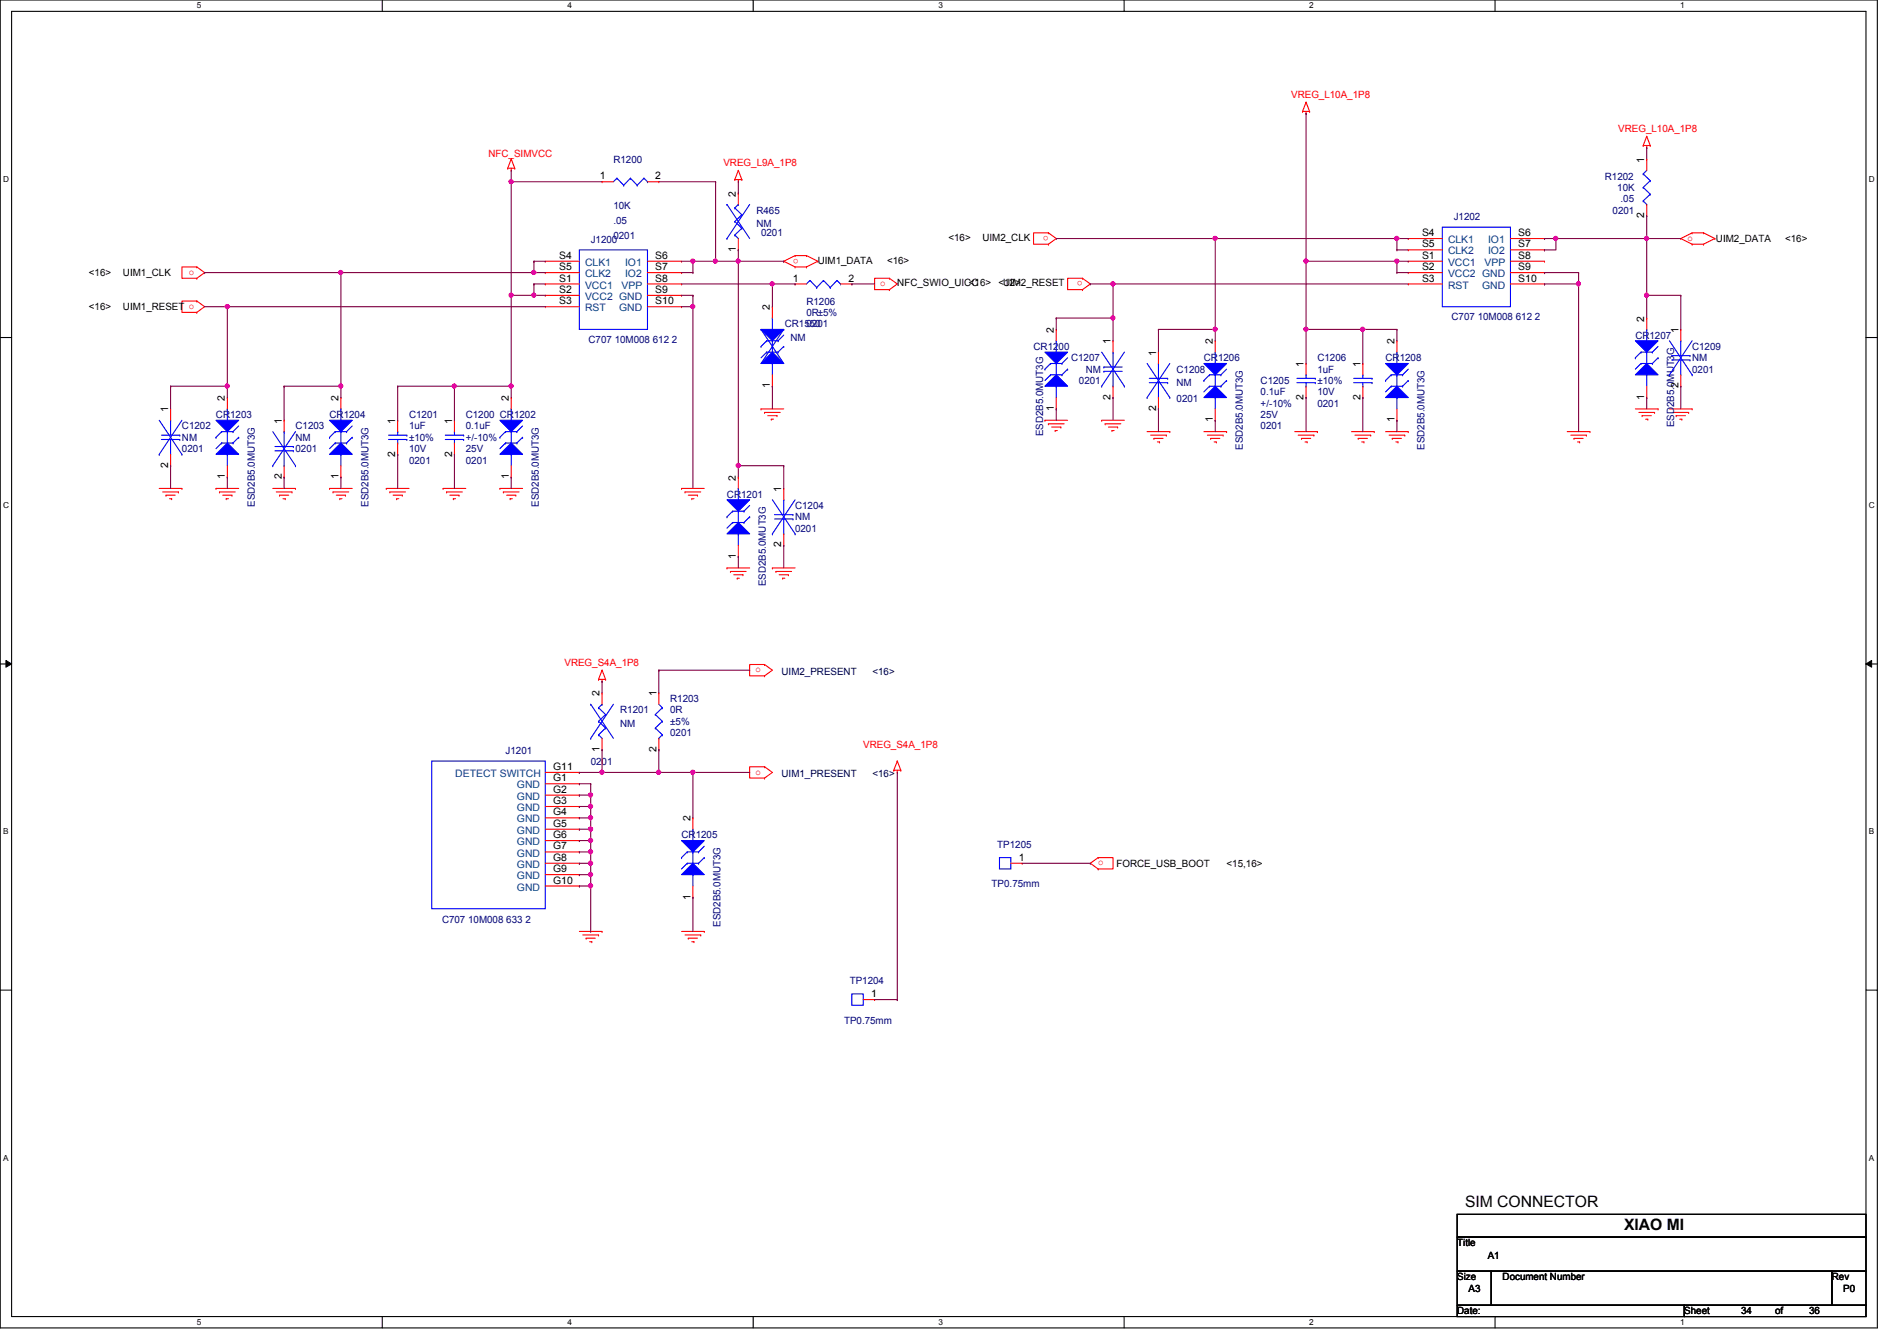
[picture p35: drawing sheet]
<svg xmlns="http://www.w3.org/2000/svg" width="297mm" height="210mm" viewBox="0 0 297 210" stroke-linecap="round" stroke-linejoin="round" font-family="sans-serif">
<defs><g id="words">
<g font-size="2.5">
<text x="229.4" y="188.9">SIM CONNECTOR</text>
<text x="254.3" y="192.5">XIAO MI</text>
</g>
<g font-size="1.6" fill="#f00">
<text x="202.2" y="15.3">VREG_L10A_1P8</text>
<text x="253.4" y="20.7">VREG_L10A_1P8</text>
<text x="76.5" y="24.6">NFC_SIMVCC</text>
<text x="113.3" y="26">VREG_L9A_1P8</text>
<text x="125" y="40.5" transform="rotate(180 125 40.5)">o</text>
<text x="164.2" y="36.9" transform="rotate(180 164.2 36.9)">o</text>
<text x="264.2" y="37.7">o</text>
<text x="29.5" y="43">o</text>
<text x="137.8" y="44.8">o</text>
<text x="169.5" y="44" transform="rotate(180 169.5 44)">o</text>
<text x="88.4" y="104.2">VREG_S4A_1P8</text>
<text x="118.3" y="105.2">o</text>
<text x="135.2" y="117">VREG_S4A_1P8</text>
<text x="118.3" y="121.2">o</text>
<text x="172" y="135.5">o</text>
</g>
<g font-size="1.6">
<text x="93.9" y="28.1">1</text>
<text x="102.6" y="28.1">2</text>
<text x="257.5" y="25.4" transform="rotate(-90 257.5 25.4)">1</text>
<text x="115.2" y="30.8" transform="rotate(-90 115.2 30.8)">2</text>
<text x="257.5" y="34.1" transform="rotate(-90 257.5 34.1)">2</text>
<text x="87.5" y="40.5">S4</text>
<text x="102.6" y="40.5">S6</text>
<text x="115.2" y="39.5" transform="rotate(-90 115.2 39.5)">1</text>
<text x="128.1" y="41.3">UIM1_DATA</text>
<text x="138.9" y="41.3">&lt;16&gt;</text>
<text x="148.5" y="37.7">&lt;16&gt;</text>
<text x="153.8" y="37.7">UIM2_CLK</text>
<text x="222.7" y="40.5">S1</text>
<text x="222.7" y="37">S4</text>
<text x="222.7" y="38.7">S5</text>
<text x="237.7" y="37">S6</text>
<text x="237.7" y="40.5">S8</text>
<text x="237.7" y="38.7">S7</text>
<text x="268.7" y="37.9">UIM2_DATA</text>
<text x="279.5" y="37.9">&lt;16&gt;</text>
<text x="13.9" y="43.2">&lt;16&gt;</text>
<text x="19.3" y="43.2">UIM1_CLK</text>
<text x="87.5" y="44.1">S1</text>
<text x="87.5" y="47.6">S3</text>
<text x="87.5" y="42.3">S5</text>
<text x="87.5" y="45.8">S2</text>
<text x="102.6" y="44.1">S8</text>
<text x="102.6" y="45.8">S9</text>
<text x="102.6" y="47.6">S10</text>
<text x="102.6" y="42.3">S7</text>
<text x="124.2" y="44.1">1</text>
<text x="132.8" y="44.1">2</text>
<text x="140.5" y="44.8">NFC_SWIO_UICC</text>
<text x="151.7" y="44.8">&lt;16&gt;</text>
<text x="156.3" y="44.8">&lt;12&gt;</text>
<text x="157.1" y="44.8">UIM2_RESET</text>
<text x="222.7" y="44.1">S3</text>
<text x="222.7" y="42.3">S2</text>
<text x="237.7" y="42.3">S9</text>
<text x="237.7" y="44.1">S10</text>
<text x="13.9" y="48.6">&lt;16&gt;</text>
<text x="19.3" y="48.6">UIM1_RESET o</text>
<text x="120.6" y="48.6" transform="rotate(-90 120.6 48.6)">2</text>
<text x="165" y="52.1" transform="rotate(-90 165 52.1)">2</text>
<text x="173.9" y="53.9" transform="rotate(-90 173.9 53.9)">1</text>
<text x="189.9" y="53.9" transform="rotate(-90 189.9 53.9)">2</text>
<text x="218.4" y="53.9" transform="rotate(-90 218.4 53.9)">2</text>
<text x="257.5" y="50.3" transform="rotate(-90 257.5 50.3)">2</text>
<text x="262.8" y="52.1" transform="rotate(-90 262.8 52.1)">1</text>
<text x="181" y="55.7" transform="rotate(-90 181 55.7)">1</text>
<text x="204.1" y="57.4" transform="rotate(-90 204.1 57.4)">1</text>
<text x="213" y="57.4" transform="rotate(-90 213 57.4)">1</text>
<text x="26.3" y="64.6" transform="rotate(-90 26.3 64.6)">1</text>
<text x="35.2" y="62.8" transform="rotate(-90 35.2 62.8)">2</text>
<text x="53" y="62.8" transform="rotate(-90 53 62.8)">2</text>
<text x="79.7" y="62.8" transform="rotate(-90 79.7 62.8)">2</text>
<text x="120.6" y="60.8" transform="rotate(-90 120.6 60.8)">1</text>
<text x="165" y="64.3" transform="rotate(-90 165 64.3)">1</text>
<text x="173.9" y="62.6" transform="rotate(-90 173.9 62.6)">2</text>
<text x="181" y="64.3" transform="rotate(-90 181 64.3)">2</text>
<text x="204.1" y="62.6" transform="rotate(-90 204.1 62.6)">2</text>
<text x="213" y="62.6" transform="rotate(-90 213 62.6)">2</text>
<text x="257.5" y="62.6" transform="rotate(-90 257.5 62.6)">1</text>
<text x="262.8" y="60.8" transform="rotate(-90 262.8 60.8)">2</text>
<text x="44.1" y="66.3" transform="rotate(-90 44.1 66.3)">1</text>
<text x="61.9" y="71.5" transform="rotate(-90 61.9 71.5)">2</text>
<text x="61.9" y="66.3" transform="rotate(-90 61.9 66.3)">1</text>
<text x="70.8" y="71.5" transform="rotate(-90 70.8 71.5)">2</text>
<text x="70.8" y="66.3" transform="rotate(-90 70.8 66.3)">1</text>
<text x="189.9" y="66.1" transform="rotate(-90 189.9 66.1)">1</text>
<text x="218.4" y="66.1" transform="rotate(-90 218.4 66.1)">1</text>
<text x="26.3" y="73.2" transform="rotate(-90 26.3 73.2)">2</text>
<text x="35.2" y="75" transform="rotate(-90 35.2 75)">1</text>
<text x="44.1" y="75" transform="rotate(-90 44.1 75)">2</text>
<text x="53" y="75" transform="rotate(-90 53 75)">1</text>
<text x="79.7" y="75" transform="rotate(-90 79.7 75)">1</text>
<text x="115.2" y="75.2" transform="rotate(-90 115.2 75.2)">2</text>
<text x="122.3" y="77" transform="rotate(-90 122.3 77)">1</text>
<text x="115.2" y="87.5" transform="rotate(-90 115.2 87.5)">1</text>
<text x="122.3" y="85.7" transform="rotate(-90 122.3 85.7)">2</text>
<text x="93.9" y="109" transform="rotate(-90 93.9 109)">2</text>
<text x="102.8" y="109" transform="rotate(-90 102.8 109)">1</text>
<text x="93.9" y="117.7" transform="rotate(-90 93.9 117.7)">1</text>
<text x="102.8" y="117.7" transform="rotate(-90 102.8 117.7)">2</text>
<text x="86.6" y="122.3">G1</text>
<text x="86.6" y="124.1">G2</text>
<text x="86.6" y="125.9">G3</text>
<text x="86.6" y="120.5">G11</text>
<text x="86.6" y="127.6">G4</text>
<text x="86.6" y="129.4">G5</text>
<text x="86.6" y="131.2">G6</text>
<text x="108.1" y="128.6" transform="rotate(-90 108.1 128.6)">2</text>
<text x="86.6" y="133">G7</text>
<text x="86.6" y="134.7">G8</text>
<text x="86.6" y="136.5">G9</text>
<text x="159.5" y="134.7">1</text>
<text x="174.8" y="135.7">FORCE_USB_BOOT</text>
<text x="192.1" y="135.7">&lt;15,16&gt;</text>
<text x="86.6" y="138.3">G10</text>
<text x="108.1" y="140.8" transform="rotate(-90 108.1 140.8)">1</text>
<text x="136.4" y="156.1">1</text>
<text x="228.2" y="195.1">Title</text>
<text x="233" y="197">A1</text>
<text x="228.2" y="200.4">Size</text>
<text x="230" y="202.2">A3</text>
<text x="235.3" y="200.4">Document Number</text>
<text x="286.8" y="200.4">Rev</text>
<text x="288.6" y="202.2">P0</text>
<text x="228.2" y="205.7">Date:</text>
<text x="263.7" y="205.7">Sheet</text>
<text x="272.6" y="205.7">34</text>
<text x="278" y="205.7">of</text>
<text x="283.3" y="205.7">36</text>
</g>
<g font-size="1.6" fill="#000080">
<text x="96.1" y="25.4">R1200</text>
<text x="251.3" y="28.1">R1202</text>
<text x="253.2" y="29.9">10K</text>
<text x="96.1" y="32.7">10K</text>
<text x="96.1" y="35.1">.05</text>
<text x="118.4" y="33.4">R465</text>
<text x="118.4" y="35.6">NM</text>
<text x="227.6" y="34.5">J1202</text>
<text x="252.5" y="33.4">0201</text>
<text x="253.7" y="31.7">.05</text>
<text x="92.5" y="38.1">J1200</text>
<text x="96.1" y="37.3">0201</text>
<text x="119.2" y="37">0201</text>
<text x="126.3" y="47.7">R1206</text>
<text x="92.2" y="53.7">C707 10M008 612 2</text>
<text x="122.9" y="51.2">CR1550</text>
<text x="123.8" y="53.3">NM</text>
<text x="126.3" y="49.4">0R±5%</text>
<text x="126.3" y="51.2">0201</text>
<text x="227.3" y="50.2">C707 10M008 612 2</text>
<text x="256.1" y="53">CR1207</text>
<text x="161.8" y="54.8">CR1200</text>
<text x="167.7" y="56.6">C1207</text>
<text x="170" y="58.3">NM</text>
<text x="184.2" y="58.3">C1208</text>
<text x="188.5" y="56.6">CR1206</text>
<text x="206.3" y="56.6">C1206</text>
<text x="206.3" y="58.3">1uF</text>
<text x="217" y="56.6">CR1208</text>
<text x="265" y="54.8">C1209</text>
<text x="265" y="56.6">NM</text>
<text x="265" y="58.3">0201</text>
<text x="33.8" y="65.4">CR1203</text>
<text x="51.6" y="65.4">CR1204</text>
<text x="64" y="65.4">C1201</text>
<text x="72.9" y="65.4">C1200 CR1202</text>
<text x="168.9" y="60.1">0201</text>
<text x="184.2" y="60.5">NM</text>
<text x="184.2" y="62.9">0201</text>
<text x="197.4" y="60.1">C1205</text>
<text x="197.4" y="61.9">0.1uF</text>
<text x="197.4" y="65.4">25V</text>
<text x="197.4" y="63.7">+/-10%</text>
<text x="206.3" y="63.7">0201</text>
<text x="206.3" y="61.9">10V</text>
<text x="206.3" y="60.1">±10%</text>
<text x="28.5" y="67.2">C1202</text>
<text x="28.5" y="69">NM</text>
<text x="28.5" y="70.8">0201</text>
<text x="46.3" y="67.2">C1203</text>
<text x="46.3" y="69">NM</text>
<text x="46.3" y="70.8">0201</text>
<text x="64" y="67.2">1uF</text>
<text x="64" y="70.8">10V</text>
<text x="64" y="69">±10%</text>
<text x="72.9" y="67.2">0.1uF</text>
<text x="72.9" y="70.8">25V</text>
<text x="72.9" y="69">+/-10%</text>
<text x="163.3" y="68.3" transform="rotate(-90 163.3 68.3)">ESD2B5.0MUT3G</text>
<text x="194.6" y="70.4" transform="rotate(-90 194.6 70.4)">ESD2B5.0MUT3G</text>
<text x="197.4" y="67.2">0201</text>
<text x="223.1" y="70.4" transform="rotate(-90 223.1 70.4)">ESD2B5.0MUT3G</text>
<text x="262.2" y="66.8" transform="rotate(-90 262.2 66.8)">ESD2B5.0MUT3G</text>
<text x="64" y="72.6">0201</text>
<text x="72.9" y="72.6">0201</text>
<text x="113.8" y="77.9">CR1201</text>
<text x="39.9" y="79.3" transform="rotate(-90 39.9 79.3)">ESD2B5.0MUT3G</text>
<text x="57.7" y="79.3" transform="rotate(-90 57.7 79.3)">ESD2B5.0MUT3G</text>
<text x="84.4" y="79.3" transform="rotate(-90 84.4 79.3)">ESD2B5.0MUT3G</text>
<text x="124.5" y="79.7">C1204</text>
<text x="124.5" y="81.4">NM</text>
<text x="124.5" y="83.2">0201</text>
<text x="119.9" y="91.7" transform="rotate(-90 119.9 91.7)">ESD2B5.0MUT3G</text>
<text x="97.1" y="111.7">R1201</text>
<text x="97.1" y="113.8">NM</text>
<text x="104.9" y="109.9">R1203</text>
<text x="104.9" y="111.7">0R</text>
<text x="104.9" y="113.5">±5%</text>
<text x="79.2" y="118.1">J1201</text>
<text x="92.5" y="119.7">0201</text>
<text x="104.9" y="115.2">0201</text>
<text x="106.7" y="131.2">CR1205</text>
<text x="156.2" y="132.7">TP1205</text>
<text x="155.3" y="138.9">TP0.75mm</text>
<text x="69.2" y="144.4">C707 10M008 633 2</text>
<text x="112.8" y="145.1" transform="rotate(-90 112.8 145.1)">ESD2B5.0MUT3G</text>
<text x="133.1" y="154">TP1204</text>
<text x="132.2" y="160.2">TP0.75mm</text>
</g>
<g font-size="1.6" fill="#004080">
<text x="91.6" y="41.6">CLK1</text>
<text x="97.9" y="41.6">IO1</text>
<text x="226.7" y="41.6">VCC1</text>
<text x="226.7" y="38.1">CLK1</text>
<text x="226.7" y="39.8">CLK2</text>
<text x="232.4" y="41.6">VPP</text>
<text x="233" y="38.1">IO1</text>
<text x="233" y="39.8">IO2</text>
<text x="91.6" y="45.2">VCC1</text>
<text x="91.6" y="43.4">CLK2</text>
<text x="91.6" y="46.9">VCC2 GND</text>
<text x="97.3" y="45.2">VPP</text>
<text x="97.9" y="43.4">IO2</text>
<text x="226.7" y="45.2">RST</text>
<text x="226.7" y="43.4">VCC2 GND</text>
<text x="232.1" y="45.2">GND</text>
<text x="91.6" y="48.7">RST</text>
<text x="96.9" y="48.7">GND</text>
<text x="71.3" y="121.6">DETECT SWITCH</text>
<text x="80.9" y="123.4">GND</text>
<text x="80.9" y="125.2">GND</text>
<text x="80.9" y="127">GND</text>
<text x="80.9" y="128.7">GND</text>
<text x="80.9" y="130.5">GND</text>
<text x="80.9" y="132.3">GND</text>
<text x="80.9" y="134.1">GND</text>
<text x="80.9" y="135.8">GND</text>
<text x="80.9" y="137.6">GND</text>
<text x="80.9" y="139.4">GND</text>
</g>
<g font-size="1.6" fill="#000040">
<text x="122.4" y="105.6">UIM2_PRESENT</text>
<text x="136.6" y="105.6">&lt;16&gt;</text>
<text x="122.4" y="121.6">UIM1_PRESENT</text>
<text x="136.6" y="121.6">&lt;16&gt;</text>
</g>
<g font-size="1.3">
<text x="30.8" y="1.3">5</text>
<text x="88.9" y="1.3">4</text>
<text x="146.9" y="1.3">3</text>
<text x="205" y="1.3">2</text>
<text x="263.1" y="1.3">1</text>
<text x=".5" y="28.4">D</text>
<text x="292.6" y="28.4">D</text>
<text x=".5" y="79.5">C</text>
<text x="292.6" y="79.5">C</text>
<text x=".5" y="130.6">B</text>
<text x="292.6" y="130.6">B</text>
<text x=".5" y="181.7">A</text>
<text x="292.6" y="181.7">A</text>
<text x="30.8" y="207.4">5</text>
<text x="88.9" y="207.4">4</text>
<text x="146.9" y="207.4">3</text>
<text x="205" y="207.4">2</text>
<text x="263.1" y="207.4">1</text>
</g>
</g></defs>
<path d="M0 0h294v207.9h-294zM1.8 1.8h290.4v204.3h-290.4z" fill="none" stroke="#000" stroke-width=".17"/>
<g fill="#fff">
<path d="M30.8 .2h.7v1.4h-.7z"/>
<path d="M30.8 206.2h.7v1.4h-.7z"/>
</g>
<path d="M59.9 0v1.8M59.9 206.1v1.8" fill="none" stroke="#000" stroke-width=".17"/>
<g fill="#fff">
<path d="M88.9 .2h.6v1.4h-.6z"/>
<path d="M88.9 206.2h.6v1.4h-.6z"/>
</g>
<path d="M117.9 0v1.8M117.9 206.1v1.8" fill="none" stroke="#000" stroke-width=".17"/>
<g fill="#fff">
<path d="M146.9 .2h.7v1.4h-.7z"/>
<path d="M146.9 206.2h.7v1.4h-.7z"/>
</g>
<path d="M176 0v1.8M176 206.1v1.8" fill="none" stroke="#000" stroke-width=".17"/>
<g fill="#fff">
<path d="M205 .2h.7v1.4h-.7z"/>
<path d="M205 206.2h.7v1.4h-.7z"/>
</g>
<path d="M234.1 0v1.8M234.1 206.1v1.8" fill="none" stroke="#000" stroke-width=".17"/>
<g fill="#fff">
<path d="M263.1 .2h.7v1.4h-.7z"/>
<path d="M263.1 206.2h.7v1.4h-.7z"/>
<path d="M.5 27.3h.9v1.4h-.9z"/>
<path d="M292.6 27.3h.9v1.4h-.9z"/>
<path d="M.5 78.4h.9v1.4h-.9z"/>
<path d="M292.6 78.4h.9v1.4h-.9z"/>
</g>
<path d="M0 52.8h1.8M292.2 52.8h1.8" fill="none" stroke="#000" stroke-width=".17"/>
<g fill="#fff">
<path d="M.5 129.5h.8v1.4h-.8z"/>
<path d="M292.6 129.5h.9v1.4h-.9z"/>
</g>
<path d="M0 103.9h1.8M292.2 103.9h1.8" fill="none" stroke="#000" stroke-width=".17"/>
<path d="M.9 103.4l.9 .5-.9 .5zM292.2 103.9l.9-.5v1z" fill="#000"/>
<path d="M.9 103.4l.9 .5-.9 .5zM292.2 103.9l.9-.5v1z" fill="none" stroke="#000" stroke-width=".16"/>
<g fill="#fff">
<path d="M.5 180.5h.8v1.4h-.8z"/>
<path d="M292.6 180.5h.9v1.4h-.9z"/>
</g>
<path d="M0 155h1.8M292.2 155h1.8M228.2 190.1h64v3.5h-64zM228.2 193.6h64v5.4h-64zM228.2 199h5.3v5.3h-5.3zM233.5 199h53.3v5.3h-53.3zM286.8 199h5.4v5.3h-5.4zM228.2 204.3h35.5v1.8h-35.5zM263.7 204.3h28.5v1.8h-28.5z" fill="none" stroke="#000" stroke-width=".17"/>
<g fill="none" stroke="#f00" stroke-width=".17">
<path d="M204 17.4h.1M204 17.4h1.1M204.5 17.8h.1M204.5 16h.1M204.5 17.4v.4M204.5 16l-.5 1.4M204.5 16l.6 1.4M205.1 17.4h.1M79.5 26.3h.1M79.5 26.3h1.1M80 26.7h.1M80 24.9h.1"/>
<path d="M80 26.3v.4M80 24.9l-.5 1.4M80 24.9l.6 1.4M80.6 26.3h.1M115.1 28.1h.1M115.1 28.1h1.1M115.6 28.4h.1M115.6 26.7h.1M115.6 28.1v.3M115.6 26.7l-.5 1.4M115.6 26.7l.6 1.4M116.2 28.1h.1"/>
<path d="M164.2 38.2h.1M164.2 36.4h.1M164.2 36.4h-2.4v1.8h2.4M164.2 36.4l1.2 .9-1.2 .9M257.3 22.8h.1M257.3 22.8h1.1M257.8 23.1h.1M257.8 21.3h.1M257.8 22.8v.3M257.8 21.3l.6 1.5M257.8 21.3l-.5 1.5M258.4 22.8h.1"/>
<path d="M263.2 37.3h.1M263.2 37.3l1.8 .9M265 36.4h.1M265 38.2h.1M265 36.4h1.7M265 36.4l-1.8 .9M265 38.2h1.7M266.7 36.4h.1M266.7 38.2h.1M266.7 36.4l1.8 .9M268.5 37.3h.1M268.5 37.3l-1.8 .9"/>
<path d="M30.8 47.1h.1M30.8 48.9h.1M30.8 47.1h-2.3v1.8h2.3M30.8 41.8h.1M30.8 43.6h.1M30.8 41.8h-2.3v1.8h2.3M30.8 47.1l1.2 .9-1.2 .9M30.8 41.8l1.2 .9-1.2 .9M122.7 40.9h.1M122.7 40.9l1.8 .9M124.5 41.8h.1M124.5 40h.1"/>
<path d="M124.5 41.8h1.8M124.5 40l-1.8 .9M124.5 40h1.8M126.3 41.8h.1M126.3 40h.1M126.3 40l1.8 .9M128.1 40.9h.1M128.1 40.9l-1.8 .9M139.3 43.6h.1M139.3 45.3h.1M139.3 43.6h-2.4v1.7h2.4M139.3 43.6l1.2 .8-1.2 .9"/>
<path d="M169.5 45.3h.1M169.5 43.6h.1M169.5 43.6h-2.3v1.7h2.3M169.5 43.6l1.2 .8-1.2 .9M24.9 76.5h3.6M25.5 77h2.4M26 77.5h.1M26 77.5h1.4M26.5 78.1h.4M26.9 78.1h.1M27.9 77h.1M28.5 76.5h.1"/>
<path d="M33.8 76.5h.1M33.8 76.5h3.6M34.4 77h.1M34.4 77h2.4M34.9 77.5h1.4M35.4 78.1h.1M35.4 78.1h.4M36.3 77.5h.1M42.7 76.5h3.6M43.3 77h2.4M43.8 77.5h.1M43.8 77.5h1.4"/>
<path d="M44.3 78.1h.4M44.7 78.1h.1M45.7 77h.1M46.3 76.5h.1M51.6 76.5h.1M51.6 76.5h3.6M52.2 77h.1M52.2 77h2.4M52.7 77.5h1.4M53.2 78.1h.1M53.2 78.1h.3M54.1 77.5h.1"/>
<path d="M60.5 76.5h.1M60.5 76.5h3.5M61 77h.1M61 77h2.5M61.5 77.5h1.5M62.1 78.1h.1M62.1 78.1h.3M63 77.5h.1M69.4 76.5h.1M69.4 76.5h3.5M69.9 77h.1M69.9 77h2.5"/>
<path d="M70.4 77.5h1.5M71 78.1h.1M71 78.1h.3M71.9 77.5h.1M78.3 76.5h.1M78.3 76.5h3.5M78.8 77h.1M78.8 77h2.5M79.3 77.5h1.5M79.9 78.1h.1M79.9 78.1h.3M80.8 77.5h.1"/>
<path d="M106.7 76.5h.1M106.7 76.5h3.6M107.3 77h.1M107.3 77h2.4M107.8 77.5h1.4M108.3 78.1h.1M108.3 78.1h.4M109.2 77.5h.1M119.2 64h.1M119.2 64h3.5M119.7 64.6h.1M119.7 64.6h2.5"/>
<path d="M120.2 65.1h1.5M120.8 65.6h.1M120.8 65.6h.3M121.7 65.1h.1M163.6 65.8h.1M163.6 65.8h3.6M164.2 66.3h.1M164.2 66.3h2.4M164.7 66.8h1.4M165.2 67.4h.1M165.2 67.4h.4M166.1 66.8h.1"/>
<path d="M172.5 65.8h.1M172.5 65.8h3.6M173.1 66.3h.1M173.1 66.3h2.4M173.6 66.8h1.4M174.1 67.4h.1M174.1 67.4h.4M175 66.8h.1M179.6 67.6h3.6M180.2 68.1h2.4M180.7 68.6h.1M180.7 68.6h1.4"/>
<path d="M181.2 69.2h.4M181.6 69.2h.1M182.6 68.1h.1M183.2 67.6h.1M188.5 67.6h3.6M189.1 68.1h2.4M189.6 68.6h.1M189.6 68.6h1.4M190.1 69.2h.4M190.5 69.2h.1M191.5 68.1h.1M192.1 67.6h.1"/>
<path d="M202.7 67.6h3.6M203.3 68.1h2.4M203.8 68.6h.1M203.8 68.6h1.4M204.3 69.2h.4M204.7 69.2h.1M205.7 68.1h.1M206.3 67.6h.1M211.6 67.6h3.6M212.2 68.1h2.4M212.7 68.6h.1M212.7 68.6h1.4"/>
<path d="M213.2 69.2h.4M213.6 69.2h.1M214.6 68.1h.1M215.2 67.6h.1M217 67.6h3.5M217.5 68.1h2.5M218 68.6h.1M218 68.6h1.5M218.6 69.2h.3M218.9 69.2h.1M220 68.1h.1M220.5 67.6h.1"/>
<path d="M245.4 67.6h3.6M246 68.1h2.4M246.5 68.6h.1M246.5 68.6h1.4M247 69.2h.4M247.4 69.2h.1M248.4 68.1h.1M249 67.6h.1M256.1 64h3.5M256.6 64.6h2.5M257.1 65.1h.1M257.1 65.1h1.5"/>
<path d="M257.7 65.6h.3M258 65.6h.1M259.1 64.6h.1M259.6 64h.1M261.4 64h3.6M262 64.6h2.4M262.5 65.1h.1M262.5 65.1h1.4M263 65.6h.4M263.4 65.6h.1M264.4 64.6h.1M265 64h.1"/>
<path d="M113.8 88.9h.1M113.8 88.9h3.6M114.4 89.5h.1M114.4 89.5h2.4M114.9 90h1.4M115.4 90.5h.1M115.4 90.5h.4M116.3 90h.1M120.9 88.9h.1M120.9 88.9h3.6M121.5 89.5h.1M121.5 89.5h2.4"/>
<path d="M122 90h1.4M122.6 90.5h.1M122.6 90.5h.3M123.4 90h.1M93.7 106.3h.1M93.7 106.3h1.1M94.3 106.7h.1M94.3 104.9h.1M94.3 106.3v.4M94.3 104.9l-.6 1.4M94.3 104.9l.5 1.4M94.8 106.3h.1"/>
<path d="M119.7 104h.1M119.7 105.8h.1M119.7 104h-2.3v1.8h2.3M119.7 104l1.2 .9-1.2 .9M140.5 119.1h.1M140.5 119.1l-.5 1.5M140.5 119.1l.6 1.5M119.7 120h.1M119.7 121.8h.1M119.7 120h-2.3v1.8h2.3M119.7 120l1.2 .9-1.2 .9M140 120.6h.1"/>
<path d="M140 120.6h1.1M140.5 120.9h.1M140.5 120.6v.3M141.1 120.6h.1M172 134.2h.1M172 136h.1M172 134.2h2.3v1.8h-2.3M172 134.2l-1.3 .9 1.3 .9M90.7 145.8h3.6M91.3 146.3h2.4M91.8 146.9h.1M91.8 146.9h1.4"/>
<path d="M92.3 147.4h.4M92.7 147.4h.1M93.7 146.3h.1M94.3 145.8h.1M106.7 145.8h3.6M107.3 146.3h2.4M107.8 146.9h.1M107.8 146.9h1.4M108.3 147.4h.4M108.7 147.4h.1M109.7 146.3h.1M110.3 145.8h.1"/>
</g>
<path d="M115.6 81.8l1.8 1.8h-3.6z" fill="#00f"/>
<path d="M114.7 81.8h.1M114.7 81.8l-.9 .9M114.7 81.8h1.8M115.6 81.8l1.8 1.8h-3.6zM115.6 83.6h.1M115.6 80h.1M115.6 80v1.8M115.6 83.6v1.7M116.5 81.8h.1M117.4 80.9h.1M117.4 80.9l-.9 .9" fill="none" stroke="#00f" stroke-width=".17"/>
<path d="M113.8 78.2h3.6l-1.8 1.8z" fill="#00f"/>
<g fill="none" stroke="#00f" stroke-width=".17">
<path d="M113.8 37.3h.1M113.8 32h.1M113.8 32l3.6 5.3M115.1 36.8h.1M115.1 34.7h.1M115.1 32.6h.1M115.1 36.8l.5 .5M115.1 34.7l1.1 1M115.1 32.6l1.1 1M115.6 32h.1M115.6 32l-.5 .6M116.2 35.7h.1"/>
<path d="M116.2 33.6h.1M116.2 35.7l-1.1 1.1M116.2 33.6l-1.1 1.1M117.4 32l-3.6 5.3M179.6 56.9l3.6 5.3M180 59.2h2.8M180 59.9h2.8M181.4 56.9h.1M181.4 56.9v2.3M181.4 59.9v2.3M182.8 59.2h.1M182.8 59.9h.1"/>
<path d="M183.2 56.9l-3.6 5.3M24.9 71.1h.1M24.9 65.8l3.6 5.3M25.3 68.1h2.8M25.3 68.8h2.8M26.7 65.8h.1M26.7 71.1h.1M26.7 65.8v2.3M26.7 68.8v2.3M28.1 68.1h.1M28.1 68.8h.1M28.5 71.1h.1"/>
<path d="M28.5 65.8l-3.6 5.3M42.7 72.9h.1M42.7 67.6l3.6 5.3M43 69.9h2.9M43 70.6h2.9M44.5 67.6h.1M44.5 72.9h.1M44.5 67.6v2.3M44.5 70.6v2.3M45.9 69.9h.1M45.9 70.6h.1M46.3 72.9h.1"/>
<path d="M46.3 67.6l-3.6 5.3M60.8 68.1h2.9M60.8 68.8h2.9M62.3 67.6h.1M62.3 69.3h.1M62.3 67.6v.5M62.3 68.8v.5M63.7 68.1h.1M63.7 68.8h.1M113.8 78.2h3.6l-1.8 1.8zM115.6 76.5h.1M115.6 76.5v1.7"/>
<path d="M117.4 79.1l-.9 .9M179.6 62.2h.1M181.4 62.2h.1M183.2 62.2h.1M113.8 80.9h.1M114.7 80h.1M114.7 80h1.8M114.7 80l-.9 .9M116.5 80h.1M67.6 119.1h17.8v23.1h-17.8z"/>
</g>
<g fill="none" stroke="#f00" stroke-width=".17">
<path d="M115.6 39.1h.1M115.6 30.2h.1M115.6 30.2v1.8M115.6 37.3v1.8M181.4 55.1h.1M181.4 55.1v1.8M26.7 64h.1M26.7 72.9h.1M26.7 64v1.8M26.7 71.1v1.8M44.5 65.8h.1M44.5 74.7h.1"/>
<path d="M44.5 65.8v1.8M44.5 72.9v1.8M62.3 65.8h.1M62.3 71.1h.1M62.3 65.8v1.8M62.3 69.3v1.8M115.6 74.7h.1M115.6 74.7v1.8M181.4 64h.1M181.4 62.2v1.8M115.6 87.1h.1M115.6 85.3v1.8"/>
<path d="M85.4 122.7h5.3M85.4 124.5h5.3M85.4 126.2h5.3M85.4 128h5.3M85.4 129.8h5.3M85.4 131.6h5.3M85.4 133.3h5.3M85.4 135.1h5.3M85.4 136.9h5.3M85.4 138.7h5.3M85.4 120.9h5.3M90.7 122.7h.1"/>
<path d="M90.7 124.5h.1M90.7 126.2h.1M90.7 128h.1M90.7 129.8h.1M90.7 131.6h.1M90.7 133.3h.1M90.7 135.1h.1M90.7 136.9h.1M90.7 138.7h.1M90.7 120.9h.1"/>
</g>
<path d="M80 69.3l1.8 1.8h-3.5z" fill="#00f"/>
<path d="M79.2 69.3h.1M79.2 69.3l-.9 .9M79.2 69.3h1.7M80 69.3l1.8 1.8h-3.5zM80 71.1h.1M80 67.6h.1M80 67.6v1.7M80 71.1v1.8M80.9 69.3h.1M81.8 68.5h.1M81.8 68.5l-.9 .8" fill="none" stroke="#00f" stroke-width=".17"/>
<path d="M78.3 65.8h3.5l-1.8 1.8z" fill="#00f"/>
<path d="M78.3 65.8h3.5l-1.8 1.8zM78.3 68.5h.1M79.2 67.6h.1M79.2 67.6h1.7M79.2 67.6l-.9 .9M80 64h.1M80 64v1.8M80.9 67.6h.1M81.8 66.7l-.9 .9M133.4 155.6h1.8v1.8h-1.8z" fill="none" stroke="#00f" stroke-width=".17"/>
<path d="M80 74.7h.1M80 62.2h.1M80 62.2v1.8M80 72.9v1.8M135.2 156.5h1.7M136.9 156.5h.1" fill="none" stroke="#f00" stroke-width=".17"/>
<path d="M53.4 69.3l1.8 1.8h-3.6z" fill="#00f"/>
<path d="M52.5 69.3h.1M52.5 69.3l-.9 .9M52.5 69.3h1.8M53.4 69.3l1.8 1.8h-3.6zM53.4 71.1h.1M53.4 67.6h.1M53.4 67.6v1.7M53.4 71.1v1.8M54.3 69.3h.1M55.2 68.5h.1M55.2 68.5l-.9 .8" fill="none" stroke="#00f" stroke-width=".17"/>
<path d="M51.6 65.8h3.6l-1.8 1.8z" fill="#00f"/>
<g fill="none" stroke="#00f" stroke-width=".17">
<path d="M225.8 35.6h10.7v12.4h-10.7zM51.6 65.8h3.6l-1.8 1.8zM51.6 68.5h.1M52.5 67.6h.1M52.5 67.6h1.8M52.5 67.6l-.9 .9M53.4 64h.1M53.4 64v1.8M54.3 67.6h.1M55.2 66.7l-.9 .9M92.5 115.6h.1M92.5 110.2h.1"/>
<path d="M92.5 110.2l3.6 5.4M93.7 115h.1M93.7 112.9h.1M93.7 110.8h.1M93.7 115l.6 .6M93.7 112.9l1.1 1.1M93.7 110.8l1.1 1M94.3 110.2h.1M94.3 110.2l-.6 .6M94.8 114h.1M94.8 111.8h.1M94.8 114l-1.1 1"/>
<path d="M94.8 111.8l-1.1 1.1M96.1 110.2l-3.6 5.4"/>
</g>
<g fill="none" stroke="#f00" stroke-width=".17">
<path d="M220.5 37.3h.1M220.5 39.1h.1M220.5 37.3h5.3M220.5 39.1h5.3M236.5 37.3h5.3M236.5 39.1h5.3M241.8 37.3h.1M241.8 39.1h.1M220.5 40.9h.1M220.5 44.4h.1M220.5 42.7h.1M220.5 40.9h5.3"/>
<path d="M220.5 42.7h5.3M220.5 44.4h5.3M236.5 40.9h5.3M236.5 42.7h5.3M236.5 44.4h5.3M241.8 40.9h.1M241.8 42.7h.1M241.8 44.4h.1M53.4 74.7h.1M53.4 62.2h.1M53.4 62.2v1.8M53.4 72.9v1.8"/>
<path d="M94.3 117.3h.1M94.3 108.5h.1M94.3 108.5v1.7M94.3 115.6v1.7"/>
</g>
<path d="M35.6 69.3l1.8 1.8h-3.6z" fill="#00f"/>
<path d="M34.7 69.3h.1M34.7 69.3l-.9 .9M34.7 69.3h1.8M35.6 69.3l1.8 1.8h-3.6zM35.6 71.1h.1M35.6 67.6h.1M35.6 67.6v1.7M35.6 71.1v1.8M36.5 69.3h.1M37.4 68.5h.1M37.4 68.5l-.9 .8" fill="none" stroke="#00f" stroke-width=".17"/>
<path d="M33.8 65.8h3.6l-1.8 1.8z" fill="#00f"/>
<g fill="none" stroke="#00f" stroke-width=".17">
<path d="M90.7 39.1h10.7v12.5h-10.7zM203.1 59.2h2.8M203.1 59.9h2.8M204.5 58.7h.1M204.5 58.7v.5M204.5 59.9v.6M205.9 59.2h.1M205.9 59.9h.1M33.8 65.8h3.6l-1.8 1.8zM33.8 68.5h.1M34.7 67.6h.1M34.7 67.6h1.8"/>
<path d="M34.7 67.6l-.9 .9M35.6 64h.1M35.6 64v1.8M36.5 67.6h.1M37.4 66.7l-.9 .9M204.5 60.5h.1"/>
</g>
<g fill="none" stroke="#f00" stroke-width=".17">
<path d="M85.4 44.4h.1M85.4 48h.1M85.4 40.9h.1M85.4 42.7h.1M85.4 46.2h.1M85.4 40.9h5.3M85.4 44.4h5.3M85.4 46.2h5.3M85.4 48h5.3M85.4 42.7h5.3M101.4 40.9h5.3M101.4 44.4h5.3"/>
<path d="M101.4 46.2h5.3M101.4 48h5.3M101.4 42.7h5.3M106.7 40.9h.1M106.7 44.4h.1M106.7 46.2h.1M106.7 48h.1M106.7 42.7h.1M204.5 56.9h.1M204.5 56.9v1.8M35.6 74.7h.1M35.6 62.2h.1"/>
<path d="M35.6 62.2v1.8M35.6 72.9v1.8M204.5 62.2h.1M204.5 60.5v1.7"/>
</g>
<path d="M106.7 136.9l1.8-1.8 1.8 1.8z" fill="#00f"/>
<path d="M106.7 136.9l1.8-1.8 1.8 1.8zM107.6 135.1h.1M107.6 135.1l-.9 .9M107.6 135.1h1.8M108.5 136.9h.1M108.5 133.3h.1M108.5 133.3v1.8M108.5 136.9v1.8M109.4 135.1h.1M110.3 134.2h.1M110.3 134.2l-.9 .9" fill="none" stroke="#00f" stroke-width=".17"/>
<path d="M106.7 131.6h3.6l-1.8 1.7z" fill="#00f"/>
<g fill="none" stroke="#00f" stroke-width=".17">
<path d="M96.6 27.9h.1M96.6 27.9l-.5 .5M96.6 27.9l1.1 1.1M97.7 29h.1M98.7 27.9h.1M98.7 27.9l-1 1.1M98.7 27.9l1.1 1.1M99.8 29h.1M100.8 27.9h.1M100.8 27.9l-1 1.1M100.8 27.9l.6 .5M101.4 28.4h.1"/>
<path d="M212 59.2h2.8M212 59.9h2.8M213.4 58.7h.1M213.4 58.7v.5M213.4 59.9v.6M214.8 59.2h.1M214.8 59.9h.1M213.4 60.5h.1M102.6 111.8h.1M102.6 114h.1M102.6 111.8l1.1 1.1M102.6 114l1.1 1"/>
<path d="M103.2 115.6h.1M103.2 110.2l.5 .6M103.7 110.8h.1M103.7 112.9h.1M103.7 115h.1M103.7 110.8l-1.1 1M103.7 112.9l-1.1 1.1M103.7 115l-.5 .6M106.7 131.6h3.6l-1.8 1.7zM106.7 134.2h.1M107.6 133.3h.1M107.6 133.3h1.8"/>
<path d="M107.6 133.3l-.9 .9M108.5 129.8h.1M108.5 129.8v1.8M109.4 133.3h.1M110.3 132.5l-.9 .8"/>
</g>
<g fill="none" stroke="#f00" stroke-width=".17">
<path d="M94.3 28.4h.1M94.3 28.4h1.8M101.4 28.4h1.8M103.2 28.4h.1M213.4 56.9h.1M213.4 56.9v1.8M213.4 62.2h.1M213.4 60.5v1.7M103.2 108.5h.1M103.2 117.3h.1M103.2 108.5v1.7M103.2 115.6v1.7"/>
<path d="M108.5 128h.1M108.5 128v1.8M108.5 138.7v1.8M108.5 140.5h.1"/>
</g>
<path d="M190.3 60.5l1.8 1.7h-3.6z" fill="#00f"/>
<path d="M190.3 58.7h.1M190.3 58.7v1.8M192.1 59.6h.1M192.1 59.6l-.9 .9M189.4 60.5h.1M189.4 60.5l-.9 .8M189.4 60.5h1.8M190.3 60.5l1.8 1.7h-3.6zM190.3 62.2h.1M190.3 62.2v1.8M191.2 60.5h.1" fill="none" stroke="#00f" stroke-width=".17"/>
<path d="M188.5 56.9h3.6l-1.8 1.8z" fill="#00f"/>
<g fill="none" stroke="#00f" stroke-width=".17">
<path d="M188.5 56.9h3.6l-1.8 1.8zM188.5 59.6h.1M189.4 58.7h.1M189.4 58.7h1.8M189.4 58.7l-.9 .9M190.3 55.1h.1M190.3 55.1v1.8M191.2 58.7h.1M192.1 57.8l-.9 .9M69.7 68.1h2.9M69.7 68.8h2.9M71.2 67.6h.1"/>
<path d="M71.2 69.3h.1M71.2 67.6v.5M71.2 68.8v.5M72.6 68.1h.1M72.6 68.8h.1M120.9 78.2l3.6 5.4M122.7 78.2h.1M122.7 78.2v2.4M124.5 78.2l-3.6 5.4M120.9 83.6h.1M121.3 80.6h2.9M121.3 81.2h2.9"/>
<path d="M122.7 83.6h.1M122.7 81.2v2.4M124.2 80.6h.1M124.2 81.2h.1M124.5 83.6h.1M156.5 134.2h1.8v1.8h-1.8z"/>
</g>
<g fill="none" stroke="#f00" stroke-width=".17">
<path d="M190.3 53.3h.1M190.3 53.3v1.8M71.2 65.8h.1M71.2 71.1h.1M71.2 65.8v1.8M71.2 69.3v1.8M122.7 76.5h.1M122.7 76.5v1.7M190.3 65.8h.1M190.3 64v1.8M122.7 85.3h.1M122.7 83.6v1.7"/>
<path d="M158.3 135.1h1.8M160.1 135.1h.1"/>
</g>
<path d="M120.9 55.1l1.8 1.8h-3.5z" fill="#00f"/>
<path d="M120.1 55.1h.1M120.1 55.1l-.9 .9M120.1 55.1h1.7M120.9 55.1l1.8 1.8h-3.5zM120.9 56.9h.1M120.9 53.3h.1M120.9 53.3v1.8M120.9 56.9v1.8M121.8 55.1h.1M122.7 54.2h.1M122.7 54.2l-.9 .9" fill="none" stroke="#00f" stroke-width=".17"/>
<path d="M119.2 51.6h3.5l-1.8 1.7z" fill="#00f"/>
<g fill="none" stroke="#00f" stroke-width=".17">
<path d="M119.2 51.6h3.5l-1.8 1.7zM119.2 54.2h.1M119.2 51.6h.1M119.2 51.6l3.5 5.3M120.1 53.3h.1M120.1 53.3h1.7M120.1 53.3l-.9 .9M120.9 49.8h.1M120.9 49.8v1.8M121.8 53.3h.1M122.7 51.6h.1M122.7 52.5l-.9 .8"/>
<path d="M122.7 51.6l-3.5 5.3"/>
</g>
<path d="M120.9 48h.1M120.9 48v1.8M120.9 58.7v1.8M120.9 60.5h.1" fill="none" stroke="#f00" stroke-width=".17"/>
<path d="M257.8 56.9l1.8 1.8h-3.5z" fill="#00f"/>
<path d="M257 56.9h.1M257 56.9l-.9 .9M257 56.9h1.7M257.8 56.9l1.8 1.8h-3.5zM257.8 58.7h.1M257.8 55.1h.1M257.8 55.1v1.8M257.8 58.7v1.8M258.7 56.9h.1M259.6 56h.1M259.6 56l-.9 .9" fill="none" stroke="#00f" stroke-width=".17"/>
<path d="M256.1 53.3h3.5l-1.8 1.8z" fill="#00f"/>
<g fill="none" stroke="#00f" stroke-width=".17">
<path d="M257.3 27.2h.1M257.3 29.3h.1M257.3 31.5h.1M257.3 27.2l1.1 1.1M257.3 29.3l1.1 1.1M257.3 31.5l.5 .5M257.8 32h.1M257.8 26.7l-.5 .5M258.4 28.3h.1M258.4 30.4h.1M258.4 28.3l-1.1 1M258.4 30.4l-1.1 1.1"/>
<path d="M126.8 43.9h.1M126.8 43.9l-.5 .5M126.8 43.9l1.1 1.1M127.9 45h.1M128.9 43.9h.1M128.9 43.9l-1 1.1M128.9 43.9l1.1 1.1M130 45h.1M131.1 43.9h.1M131.1 43.9l-1.1 1.1M131.1 43.9l.5 .5M131.6 44.4h.1"/>
<path d="M172.5 55.1l3.6 5.4M172.8 57.4h.1M172.8 58.1h.1M172.8 57.4h2.9M172.8 58.1h2.9M174.3 55.1h.1M174.3 55.1v2.3M174.3 58.1v2.4M176.1 55.1l-3.6 5.4M256.1 53.3h3.5l-1.8 1.8zM256.1 56h.1M257 55.1h.1"/>
<path d="M257 55.1h1.7M257 55.1l-.9 .9M257.8 51.6h.1M257.8 51.6v1.7M258.7 55.1h.1M259.6 54.2l-.9 .9M172.5 60.5h.1M174.3 60.5h.1M176.1 60.5h.1"/>
</g>
<g fill="none" stroke="#f00" stroke-width=".17">
<path d="M257.8 24.9h.1M257.8 33.8h.1M257.8 24.9v1.8M257.8 32v1.8M124.5 44.4h.1M124.5 44.4h1.8M131.6 44.4h1.8M133.4 44.4h.1M174.3 53.3h.1M174.3 53.3v1.8M257.8 49.8h.1M257.8 49.8v1.8"/>
<path d="M174.3 62.2h.1M174.3 60.5v1.7M257.8 62.2h.1M257.8 60.5v1.7"/>
</g>
<path d="M165.4 58.7l1.8 1.8h-3.6z" fill="#00f"/>
<path d="M164.5 58.7h.1M164.5 58.7l-.9 .9M164.5 58.7h1.8M165.4 58.7l1.8 1.8h-3.6zM165.4 56.9h.1M165.4 56.9v1.8M166.3 58.7h.1M167.2 57.8h.1M167.2 57.8l-.9 .9M165.4 60.5h.1M165.4 60.5v1.7" fill="none" stroke="#00f" stroke-width=".17"/>
<path d="M163.6 55.1h3.6l-1.8 1.8z" fill="#00f"/>
<g fill="none" stroke="#00f" stroke-width=".17">
<path d="M163.6 55.1h3.6l-1.8 1.8zM163.6 57.8h.1M164.5 56.9h.1M164.5 56.9h1.8M164.5 56.9l-.9 .9M165.4 53.3h.1M165.4 53.3v1.8M166.3 56.9h.1M167.2 56l-.9 .9M261.4 58.7h.1M261.4 53.3l3.6 5.4M261.7 55.7h2.9"/>
<path d="M261.7 56.3h2.9M263.2 53.3h.1M263.2 58.7h.1M263.2 53.3v2.4M263.2 56.3v2.4M264.6 55.7h.1M264.6 56.3h.1M265 58.7h.1M265 53.3l-3.6 5.4"/>
</g>
<path d="M165.4 51.6h.1M165.4 51.6v1.7M263.2 51.6h.1M263.2 51.6v1.7M263.2 58.7v1.8M165.4 64h.1M165.4 62.2v1.8M263.2 60.5h.1" fill="none" stroke="#f00" stroke-width=".17"/>
<path d="M218.7 60.5l1.8 1.7h-3.5z" fill="#00f"/>
<path d="M218.7 58.7h.1M218.7 58.7v1.8M220.5 59.6h.1M220.5 59.6l-.9 .9M217.8 60.5h.1M217.8 60.5l-.8 .8M217.8 60.5h1.8M218.7 60.5l1.8 1.7h-3.5zM218.7 62.2h.1M218.7 62.2v1.8M219.6 60.5h.1" fill="none" stroke="#00f" stroke-width=".17"/>
<path d="M217 56.9h3.5l-1.8 1.8z" fill="#00f"/>
<path d="M217 56.9h3.5l-1.8 1.8zM217 59.6h.1M217.8 58.7h.1M217.8 58.7h1.8M217.8 58.7l-.8 .9M218.7 55.1h.1M218.7 55.1v1.8M219.6 58.7h.1M220.5 57.8l-.9 .9" fill="none" stroke="#00f" stroke-width=".17"/>
<path d="M218.7 53.3h.1M218.7 53.3v1.8M218.7 65.8h.1M218.7 64v1.8" fill="none" stroke="#f00" stroke-width=".17"/>
<path d="M94.3 106.7h.1M94.3 117.3h.1M94.3 106.7v1.8M94.3 117.3v3.6h-3.6M90.7 120.9h.1" fill="none" stroke="#800040" stroke-width=".17"/>
<circle cx="94.2" cy="120.9" r=".32" fill="#f0f"/>
<circle cx="94.2" cy="120.9" r=".32" fill="none" stroke="#f0f" stroke-width=".17"/>
<g fill="none" stroke="#800040" stroke-width=".17">
<path d="M32 48h3.6M35.6 48h.1M35.6 48v12.5M26.7 72.9h.1M26.7 72.9v3.6M35.6 74.7h.1M35.6 74.7v1.8M90.7 124.5h.1M90.7 124.5h1.8M92.5 124.5h.1M92.5 124.5v1.7M94.3 120.9h.1"/>
<path d="M94.3 120.9h8.9M108.5 140.5h.1M108.5 140.5v5.3"/>
</g>
<circle cx="35.6" cy="60.4" r=".32" fill="#f0f"/>
<circle cx="35.6" cy="60.4" r=".32" fill="none" stroke="#f0f" stroke-width=".17"/>
<circle cx="35.6" cy="48" r=".32" fill="#f0f"/>
<circle cx="35.6" cy="48" r=".32" fill="none" stroke="#f0f" stroke-width=".17"/>
<path d="M32 42.7h.1M32 42.7h21.4M53.4 42.7h.1M53.4 42.7v17.8M44.5 74.7h.1M44.5 74.7v1.8M53.4 74.7h.1M53.4 74.7v1.8" fill="none" stroke="#800040" stroke-width=".17"/>
<circle cx="53.4" cy="60.4" r=".32" fill="#f0f"/>
<circle cx="53.4" cy="60.4" r=".32" fill="none" stroke="#f0f" stroke-width=".17"/>
<circle cx="53.4" cy="42.6" r=".32" fill="#f0f"/>
<circle cx="53.4" cy="42.6" r=".32" fill="none" stroke="#f0f" stroke-width=".17"/>
<path d="M90.7 122.7h.1M90.7 122.7h1.8M92.5 122.7h.1M92.5 122.7v1.8" fill="none" stroke="#800040" stroke-width=".17"/>
<circle cx="92.5" cy="124.4" r=".32" fill="#f0f"/>
<circle cx="92.5" cy="124.4" r=".32" fill="none" stroke="#f0f" stroke-width=".17"/>
<path d="M103.2 117.3h.1M103.2 117.3v3.6" fill="none" stroke="#800040" stroke-width=".17"/>
<circle cx="103.1" cy="120.9" r=".32" fill="#f0f"/>
<circle cx="103.1" cy="120.9" r=".32" fill="none" stroke="#f0f" stroke-width=".17"/>
<path d="M103.2 104.9h.1M103.2 104.9h14.2M103.2 104.9v3.6M103.2 120.9h.1M103.2 120.9h14.2M108.5 120.9h.1M108.5 120.9v7.1" fill="none" stroke="#800040" stroke-width=".17"/>
<circle cx="108.5" cy="120.9" r=".32" fill="#f0f"/>
<circle cx="108.5" cy="120.9" r=".32" fill="none" stroke="#f0f" stroke-width=".17"/>
<path d="M90.7 126.2h.1M90.7 126.2h1.8M92.5 126.2h.1M92.5 126.2v1.8" fill="none" stroke="#800040" stroke-width=".17"/>
<circle cx="92.5" cy="126.2" r=".32" fill="#f0f"/>
<circle cx="92.5" cy="126.2" r=".32" fill="none" stroke="#f0f" stroke-width=".17"/>
<path d="M90.7 128h.1M90.7 128h1.8M92.5 128h.1M92.5 128v1.8" fill="none" stroke="#800040" stroke-width=".17"/>
<circle cx="92.5" cy="128" r=".32" fill="#f0f"/>
<circle cx="92.5" cy="128" r=".32" fill="none" stroke="#f0f" stroke-width=".17"/>
<path d="M90.7 129.8h.1M90.7 129.8h1.8M92.5 129.8h.1M92.5 129.8v1.8" fill="none" stroke="#800040" stroke-width=".17"/>
<circle cx="92.5" cy="131.5" r=".32" fill="#f0f"/>
<circle cx="92.5" cy="131.5" r=".32" fill="none" stroke="#f0f" stroke-width=".17"/>
<circle cx="92.5" cy="129.8" r=".32" fill="#f0f"/>
<circle cx="92.5" cy="129.8" r=".32" fill="none" stroke="#f0f" stroke-width=".17"/>
<path d="M90.7 131.6h.1M90.7 133.3h.1M90.7 131.6h1.8M92.5 131.6h.1M92.5 131.6v1.7h-1.8" fill="none" stroke="#800040" stroke-width=".17"/>
<circle cx="92.5" cy="133.3" r=".32" fill="#f0f"/>
<circle cx="92.5" cy="133.3" r=".32" fill="none" stroke="#f0f" stroke-width=".17"/>
<path d="M92.5 133.3h.1M92.5 133.3v1.8" fill="none" stroke="#800040" stroke-width=".17"/>
<circle cx="92.5" cy="135.1" r=".32" fill="#f0f"/>
<circle cx="92.5" cy="135.1" r=".32" fill="none" stroke="#f0f" stroke-width=".17"/>
<path d="M90.7 135.1h.1M90.7 136.9h.1M90.7 135.1h1.8M92.5 135.1h.1M92.5 135.1v1.8h-1.8" fill="none" stroke="#800040" stroke-width=".17"/>
<circle cx="92.5" cy="136.9" r=".32" fill="#f0f"/>
<circle cx="92.5" cy="136.9" r=".32" fill="none" stroke="#f0f" stroke-width=".17"/>
<path d="M90.7 138.7h.1M90.7 138.7h1.8M92.5 136.9h.1M92.5 136.9v8.9M92.5 145.8h.1" fill="none" stroke="#800040" stroke-width=".17"/>
<circle cx="92.5" cy="138.7" r=".32" fill="#f0f"/>
<circle cx="92.5" cy="138.7" r=".32" fill="none" stroke="#f0f" stroke-width=".17"/>
<path d="M80 46.2h.1M80 46.2v14.3" fill="none" stroke="#800040" stroke-width=".17"/>
<circle cx="80" cy="46.2" r=".32" fill="#f0f"/>
<circle cx="80" cy="46.2" r=".32" fill="none" stroke="#f0f" stroke-width=".17"/>
<path d="M80 28.4h.1M80 26.7v1.7" fill="none" stroke="#800040" stroke-width=".17"/>
<circle cx="80" cy="28.4" r=".32" fill="#f0f"/>
<circle cx="80" cy="28.4" r=".32" fill="none" stroke="#f0f" stroke-width=".17"/>
<g fill="none" stroke="#800040" stroke-width=".17">
<path d="M204.5 51.6h.1M204.5 51.6v5.3M213.4 51.6h.1M213.4 51.6h5.3M218.7 51.6h.1M218.7 51.6v1.7M62.3 71.1h.1M62.3 60.5h.1M62.3 60.5v5.3M62.3 71.1v5.4M62.3 60.5h8.9M71.2 71.1h.1"/>
<path d="M71.2 60.5h.1M71.2 60.5v5.3M71.2 71.1v5.4M80 74.7h.1M80 74.7v1.8M204.5 62.2h.1M204.5 62.2v5.4M213.4 62.2h.1M213.4 62.2v5.4M218.7 65.8h.1M218.7 65.8v1.8"/>
</g>
<circle cx="204.5" cy="51.5" r=".32" fill="#f0f"/>
<circle cx="204.5" cy="51.5" r=".32" fill="none" stroke="#f0f" stroke-width=".17"/>
<path d="M213.4 51.6h.1M213.4 51.6v5.3" fill="none" stroke="#800040" stroke-width=".17"/>
<circle cx="213.4" cy="51.5" r=".32" fill="#f0f"/>
<circle cx="213.4" cy="51.5" r=".32" fill="none" stroke="#f0f" stroke-width=".17"/>
<g fill="none" stroke="#800040" stroke-width=".17">
<path d="M53.4 42.7h.1M53.4 42.7h30.2M204.5 51.6h.1M204.5 51.6h8.9M165.4 64h.1M165.4 64v1.8M174.3 62.2h.1M174.3 62.2v3.6M181.4 64h.1M181.4 64v3.6M190.3 65.8h.1M190.3 65.8v1.8"/>
<path d="M257.8 62.2h.1M257.8 62.2v1.8M263.2 60.5h.1M263.2 60.5v3.5M115.6 87.1h.1M115.6 87.1v1.8M140.5 120.9v35.6M160.1 135.1h10.6M170.7 135.1h.1M136.9 156.5h3.6M140.5 156.5h.1"/>
</g>
<circle cx="83.6" cy="42.6" r=".32" fill="#f0f"/>
<circle cx="83.6" cy="42.6" r=".32" fill="none" stroke="#f0f" stroke-width=".17"/>
<path d="M80 46.2h.1M80 46.2h3.6" fill="none" stroke="#800040" stroke-width=".17"/>
<circle cx="83.6" cy="46.2" r=".32" fill="#f0f"/>
<circle cx="83.6" cy="46.2" r=".32" fill="none" stroke="#f0f" stroke-width=".17"/>
<g fill="none" stroke="#800040" stroke-width=".17">
<path d="M115.6 39.1h.1M115.6 30.2h.1M115.6 28.4v1.8M115.6 39.1v1.8M35.6 48h.1M35.6 48h49.8M83.6 40.9h.1M83.6 42.7h.1M83.6 44.4h.1M83.6 46.2h.1M83.6 40.9h1.8M83.6 40.9v1.8"/>
<path d="M83.6 44.4v1.8M83.6 42.7h1.8M83.6 44.4h1.8M83.6 46.2h1.8M106.7 40.9h5.4M106.7 42.7h1.8M108.5 40.9h.1M108.5 42.7h.1M108.5 40.9v1.8M112.1 40.9h.1M115.6 72.9h.1M115.6 72.9v1.8"/>
<path d="M115.6 72.9h7.1M122.7 72.9h.1M122.7 72.9v3.6M122.7 85.3h.1M122.7 85.3v3.6"/>
</g>
<circle cx="108.5" cy="40.9" r=".32" fill="#f0f"/>
<circle cx="108.5" cy="40.9" r=".32" fill="none" stroke="#f0f" stroke-width=".17"/>
<circle cx="112" cy="40.9" r=".32" fill="#f0f"/>
<circle cx="112" cy="40.9" r=".32" fill="none" stroke="#f0f" stroke-width=".17"/>
<path d="M122.7 40.9h.1M122.7 40.9h-7.1v32M115.6 72.9h.1" fill="none" stroke="#800040" stroke-width=".17"/>
<circle cx="115.6" cy="40.9" r=".32" fill="#f0f"/>
<circle cx="115.6" cy="40.9" r=".32" fill="none" stroke="#f0f" stroke-width=".17"/>
<circle cx="115.6" cy="72.9" r=".32" fill="#f0f"/>
<circle cx="115.6" cy="72.9" r=".32" fill="none" stroke="#f0f" stroke-width=".17"/>
<path d="M71.2 60.5h.1M71.2 60.5h8.8" fill="none" stroke="#800040" stroke-width=".17"/>
<circle cx="80" cy="60.4" r=".32" fill="#f0f"/>
<circle cx="80" cy="60.4" r=".32" fill="none" stroke="#f0f" stroke-width=".17"/>
<circle cx="71.1" cy="60.4" r=".32" fill="#f0f"/>
<circle cx="71.1" cy="60.4" r=".32" fill="none" stroke="#f0f" stroke-width=".17"/>
<path d="M106.7 46.2h1.8M106.7 48h1.8M108.5 46.2h.1M108.5 48h.1M108.5 46.2v30.3M80 60.5h.1M80 60.5v1.7" fill="none" stroke="#800040" stroke-width=".17"/>
<circle cx="108.5" cy="48" r=".32" fill="#f0f"/>
<circle cx="108.5" cy="48" r=".32" fill="none" stroke="#f0f" stroke-width=".17"/>
<path d="M165.4 37.3h.1M165.4 37.3h24.9" fill="none" stroke="#800040" stroke-width=".17"/>
<circle cx="190.3" cy="37.3" r=".32" fill="#f0f"/>
<circle cx="190.3" cy="37.3" r=".32" fill="none" stroke="#f0f" stroke-width=".17"/>
<path d="M190.3 37.3h.1M190.3 37.3h30.2M190.3 37.3v14.3M218.7 39.1h.1M218.7 37.3h.1M218.7 39.1h1.8M218.7 37.3v1.8" fill="none" stroke="#800040" stroke-width=".17"/>
<circle cx="218.7" cy="37.3" r=".32" fill="#f0f"/>
<circle cx="218.7" cy="37.3" r=".32" fill="none" stroke="#f0f" stroke-width=".17"/>
<path d="M181.4 51.6h.1M181.4 51.6v3.5M181.4 51.6h8.9" fill="none" stroke="#800040" stroke-width=".17"/>
<circle cx="190.3" cy="51.5" r=".32" fill="#f0f"/>
<circle cx="190.3" cy="51.5" r=".32" fill="none" stroke="#f0f" stroke-width=".17"/>
<path d="M204.5 17.8h.1M204.5 17.8v23.1M190.3 51.6h.1M190.3 51.6v1.7" fill="none" stroke="#800040" stroke-width=".17"/>
<circle cx="204.5" cy="40.9" r=".32" fill="#f0f"/>
<circle cx="204.5" cy="40.9" r=".32" fill="none" stroke="#f0f" stroke-width=".17"/>
<path d="M204.5 40.9h.1M204.5 40.9h14.2" fill="none" stroke="#800040" stroke-width=".17"/>
<circle cx="218.7" cy="40.9" r=".32" fill="#f0f"/>
<circle cx="218.7" cy="40.9" r=".32" fill="none" stroke="#f0f" stroke-width=".17"/>
<path d="M170.7 44.4h.1M170.7 44.4h49.8M174.3 44.4h.1M174.3 44.4v5.4M204.5 40.9h.1M204.5 40.9v10.7M218.7 42.7h.1M218.7 40.9h.1M218.7 42.7h1.8M218.7 40.9v1.8M218.7 40.9h1.8" fill="none" stroke="#800040" stroke-width=".17"/>
<circle cx="174.3" cy="44.4" r=".32" fill="#f0f"/>
<circle cx="174.3" cy="44.4" r=".32" fill="none" stroke="#f0f" stroke-width=".17"/>
<path d="M165.4 49.8h.1M165.4 49.8v1.8M165.4 49.8h8.9" fill="none" stroke="#800040" stroke-width=".17"/>
<circle cx="174.3" cy="49.8" r=".32" fill="#f0f"/>
<circle cx="174.3" cy="49.8" r=".32" fill="none" stroke="#f0f" stroke-width=".17"/>
<path d="M257.8 33.8h.1M257.8 37.3h.1M257.8 33.8v12.4M257.8 37.3h5.4M174.3 49.8h.1M174.3 49.8v3.5" fill="none" stroke="#800040" stroke-width=".17"/>
<circle cx="257.8" cy="37.3" r=".32" fill="#f0f"/>
<circle cx="257.8" cy="37.3" r=".32" fill="none" stroke="#f0f" stroke-width=".17"/>
<path d="M257.8 46.2h.1M257.8 46.2h5.4" fill="none" stroke="#800040" stroke-width=".17"/>
<circle cx="257.8" cy="46.2" r=".32" fill="#f0f"/>
<circle cx="257.8" cy="46.2" r=".32" fill="none" stroke="#f0f" stroke-width=".17"/>
<g fill="none" stroke="#800040" stroke-width=".17">
<path d="M241.8 39.1h.1M241.8 39.1h1.8M257.8 23.1h.1M257.8 23.1v1.8M241.8 42.7h.1M241.8 44.4h.1M241.8 42.7h5.4M241.8 44.4h5.4M247.2 42.7h.1M247.2 44.4h.1M247.2 42.7v24.9M257.8 46.2h.1"/>
<path d="M257.8 46.2v3.6M263.2 46.2h.1M263.2 46.2v5.4"/>
</g>
<circle cx="247.2" cy="44.4" r=".32" fill="#f0f"/>
<circle cx="247.2" cy="44.4" r=".32" fill="none" stroke="#f0f" stroke-width=".17"/>
<path d="M241.8 37.3h.1M241.8 37.3h1.8M243.6 37.3h.1M243.6 37.3v1.8" fill="none" stroke="#800040" stroke-width=".17"/>
<circle cx="243.6" cy="37.3" r=".32" fill="#f0f"/>
<circle cx="243.6" cy="37.3" r=".32" fill="none" stroke="#f0f" stroke-width=".17"/>
<g fill="none" stroke="#800040" stroke-width=".17">
<path d="M243.6 37.3h.1M243.6 37.3h14.2M106.7 44.4h14.2M120.9 44.4h.1M26.7 60.5h.1M26.7 60.5h8.9M26.7 60.5v3.5M35.6 60.5h.1M35.6 60.5v1.7M44.5 60.5h.1M44.5 60.5h8.9M44.5 60.5v5.3"/>
<path d="M53.4 60.5h.1M53.4 60.5v1.7"/>
</g>
<circle cx="120.9" cy="44.4" r=".32" fill="#f0f"/>
<circle cx="120.9" cy="44.4" r=".32" fill="none" stroke="#f0f" stroke-width=".17"/>
<g fill="none" stroke="#800040" stroke-width=".17">
<path d="M80 28.4h.1M80 28.4h14.3M80 28.4v17.8M103.2 28.4h8.9M112.1 28.4h.1M112.1 28.4v12.5M80 46.2h.1M112.1 40.9h.1M112.1 40.9h3.5M115.6 40.9h.1M120.9 44.4h.1M120.9 44.4h3.6"/>
<path d="M120.9 44.4v3.6M124.5 44.4h.1M133.4 44.4h.1M133.4 44.4h3.5M120.9 60.5h.1M120.9 60.5v3.5"/>
</g>
<circle cx="94.2" cy="120.9" r=".32" fill="#f0f"/>
<circle cx="94.2" cy="120.9" r=".32" fill="none" stroke="#f0f" stroke-width=".17"/>
<circle cx="35.6" cy="60.4" r=".32" fill="#f0f"/>
<circle cx="35.6" cy="60.4" r=".32" fill="none" stroke="#f0f" stroke-width=".17"/>
<circle cx="35.6" cy="48" r=".32" fill="#f0f"/>
<circle cx="35.6" cy="48" r=".32" fill="none" stroke="#f0f" stroke-width=".17"/>
<circle cx="53.4" cy="60.4" r=".32" fill="#f0f"/>
<circle cx="53.4" cy="60.4" r=".32" fill="none" stroke="#f0f" stroke-width=".17"/>
<circle cx="53.4" cy="42.6" r=".32" fill="#f0f"/>
<circle cx="53.4" cy="42.6" r=".32" fill="none" stroke="#f0f" stroke-width=".17"/>
<circle cx="92.5" cy="124.4" r=".32" fill="#f0f"/>
<circle cx="92.5" cy="124.4" r=".32" fill="none" stroke="#f0f" stroke-width=".17"/>
<circle cx="103.1" cy="120.9" r=".32" fill="#f0f"/>
<circle cx="103.1" cy="120.9" r=".32" fill="none" stroke="#f0f" stroke-width=".17"/>
<circle cx="108.5" cy="120.9" r=".32" fill="#f0f"/>
<circle cx="108.5" cy="120.9" r=".32" fill="none" stroke="#f0f" stroke-width=".17"/>
<circle cx="92.5" cy="126.2" r=".32" fill="#f0f"/>
<circle cx="92.5" cy="126.2" r=".32" fill="none" stroke="#f0f" stroke-width=".17"/>
<circle cx="92.5" cy="128" r=".32" fill="#f0f"/>
<circle cx="92.5" cy="128" r=".32" fill="none" stroke="#f0f" stroke-width=".17"/>
<circle cx="92.5" cy="131.5" r=".32" fill="#f0f"/>
<circle cx="92.5" cy="131.5" r=".32" fill="none" stroke="#f0f" stroke-width=".17"/>
<circle cx="92.5" cy="129.8" r=".32" fill="#f0f"/>
<circle cx="92.5" cy="129.8" r=".32" fill="none" stroke="#f0f" stroke-width=".17"/>
<circle cx="92.5" cy="133.3" r=".32" fill="#f0f"/>
<circle cx="92.5" cy="133.3" r=".32" fill="none" stroke="#f0f" stroke-width=".17"/>
<circle cx="92.5" cy="135.1" r=".32" fill="#f0f"/>
<circle cx="92.5" cy="135.1" r=".32" fill="none" stroke="#f0f" stroke-width=".17"/>
<circle cx="92.5" cy="136.9" r=".32" fill="#f0f"/>
<circle cx="92.5" cy="136.9" r=".32" fill="none" stroke="#f0f" stroke-width=".17"/>
<circle cx="92.5" cy="138.7" r=".32" fill="#f0f"/>
<circle cx="92.5" cy="138.7" r=".32" fill="none" stroke="#f0f" stroke-width=".17"/>
<circle cx="80" cy="46.2" r=".32" fill="#f0f"/>
<circle cx="80" cy="46.2" r=".32" fill="none" stroke="#f0f" stroke-width=".17"/>
<circle cx="80" cy="28.4" r=".32" fill="#f0f"/>
<circle cx="80" cy="28.4" r=".32" fill="none" stroke="#f0f" stroke-width=".17"/>
<circle cx="204.5" cy="51.5" r=".32" fill="#f0f"/>
<circle cx="204.5" cy="51.5" r=".32" fill="none" stroke="#f0f" stroke-width=".17"/>
<circle cx="213.4" cy="51.5" r=".32" fill="#f0f"/>
<circle cx="213.4" cy="51.5" r=".32" fill="none" stroke="#f0f" stroke-width=".17"/>
<circle cx="83.6" cy="42.6" r=".32" fill="#f0f"/>
<circle cx="83.6" cy="42.6" r=".32" fill="none" stroke="#f0f" stroke-width=".17"/>
<circle cx="83.6" cy="46.2" r=".32" fill="#f0f"/>
<circle cx="83.6" cy="46.2" r=".32" fill="none" stroke="#f0f" stroke-width=".17"/>
<circle cx="108.5" cy="40.9" r=".32" fill="#f0f"/>
<circle cx="108.5" cy="40.9" r=".32" fill="none" stroke="#f0f" stroke-width=".17"/>
<circle cx="112" cy="40.9" r=".32" fill="#f0f"/>
<circle cx="112" cy="40.9" r=".32" fill="none" stroke="#f0f" stroke-width=".17"/>
<circle cx="115.6" cy="40.9" r=".32" fill="#f0f"/>
<circle cx="115.6" cy="40.9" r=".32" fill="none" stroke="#f0f" stroke-width=".17"/>
<circle cx="115.6" cy="72.9" r=".32" fill="#f0f"/>
<circle cx="115.6" cy="72.9" r=".32" fill="none" stroke="#f0f" stroke-width=".17"/>
<circle cx="80" cy="60.4" r=".32" fill="#f0f"/>
<circle cx="80" cy="60.4" r=".32" fill="none" stroke="#f0f" stroke-width=".17"/>
<circle cx="71.1" cy="60.4" r=".32" fill="#f0f"/>
<circle cx="71.1" cy="60.4" r=".32" fill="none" stroke="#f0f" stroke-width=".17"/>
<circle cx="108.5" cy="48" r=".32" fill="#f0f"/>
<circle cx="108.5" cy="48" r=".32" fill="none" stroke="#f0f" stroke-width=".17"/>
<circle cx="190.3" cy="37.3" r=".32" fill="#f0f"/>
<circle cx="190.3" cy="37.3" r=".32" fill="none" stroke="#f0f" stroke-width=".17"/>
<circle cx="218.7" cy="37.3" r=".32" fill="#f0f"/>
<circle cx="218.7" cy="37.3" r=".32" fill="none" stroke="#f0f" stroke-width=".17"/>
<circle cx="190.3" cy="51.5" r=".32" fill="#f0f"/>
<circle cx="190.3" cy="51.5" r=".32" fill="none" stroke="#f0f" stroke-width=".17"/>
<circle cx="204.5" cy="40.9" r=".32" fill="#f0f"/>
<circle cx="204.5" cy="40.9" r=".32" fill="none" stroke="#f0f" stroke-width=".17"/>
<circle cx="218.7" cy="40.9" r=".32" fill="#f0f"/>
<circle cx="218.7" cy="40.9" r=".32" fill="none" stroke="#f0f" stroke-width=".17"/>
<circle cx="174.3" cy="44.4" r=".32" fill="#f0f"/>
<circle cx="174.3" cy="44.4" r=".32" fill="none" stroke="#f0f" stroke-width=".17"/>
<circle cx="174.3" cy="49.8" r=".32" fill="#f0f"/>
<circle cx="174.3" cy="49.8" r=".32" fill="none" stroke="#f0f" stroke-width=".17"/>
<circle cx="257.8" cy="37.3" r=".32" fill="#f0f"/>
<circle cx="257.8" cy="37.3" r=".32" fill="none" stroke="#f0f" stroke-width=".17"/>
<circle cx="257.8" cy="46.2" r=".32" fill="#f0f"/>
<circle cx="257.8" cy="46.2" r=".32" fill="none" stroke="#f0f" stroke-width=".17"/>
<circle cx="247.2" cy="44.4" r=".32" fill="#f0f"/>
<circle cx="247.2" cy="44.4" r=".32" fill="none" stroke="#f0f" stroke-width=".17"/>
<circle cx="243.6" cy="37.3" r=".32" fill="#f0f"/>
<circle cx="243.6" cy="37.3" r=".32" fill="none" stroke="#f0f" stroke-width=".17"/>
<circle cx="120.9" cy="44.4" r=".32" fill="#f0f"/>
<circle cx="120.9" cy="44.4" r=".32" fill="none" stroke="#f0f" stroke-width=".17"/>
<use href="#words"/>
</svg>
